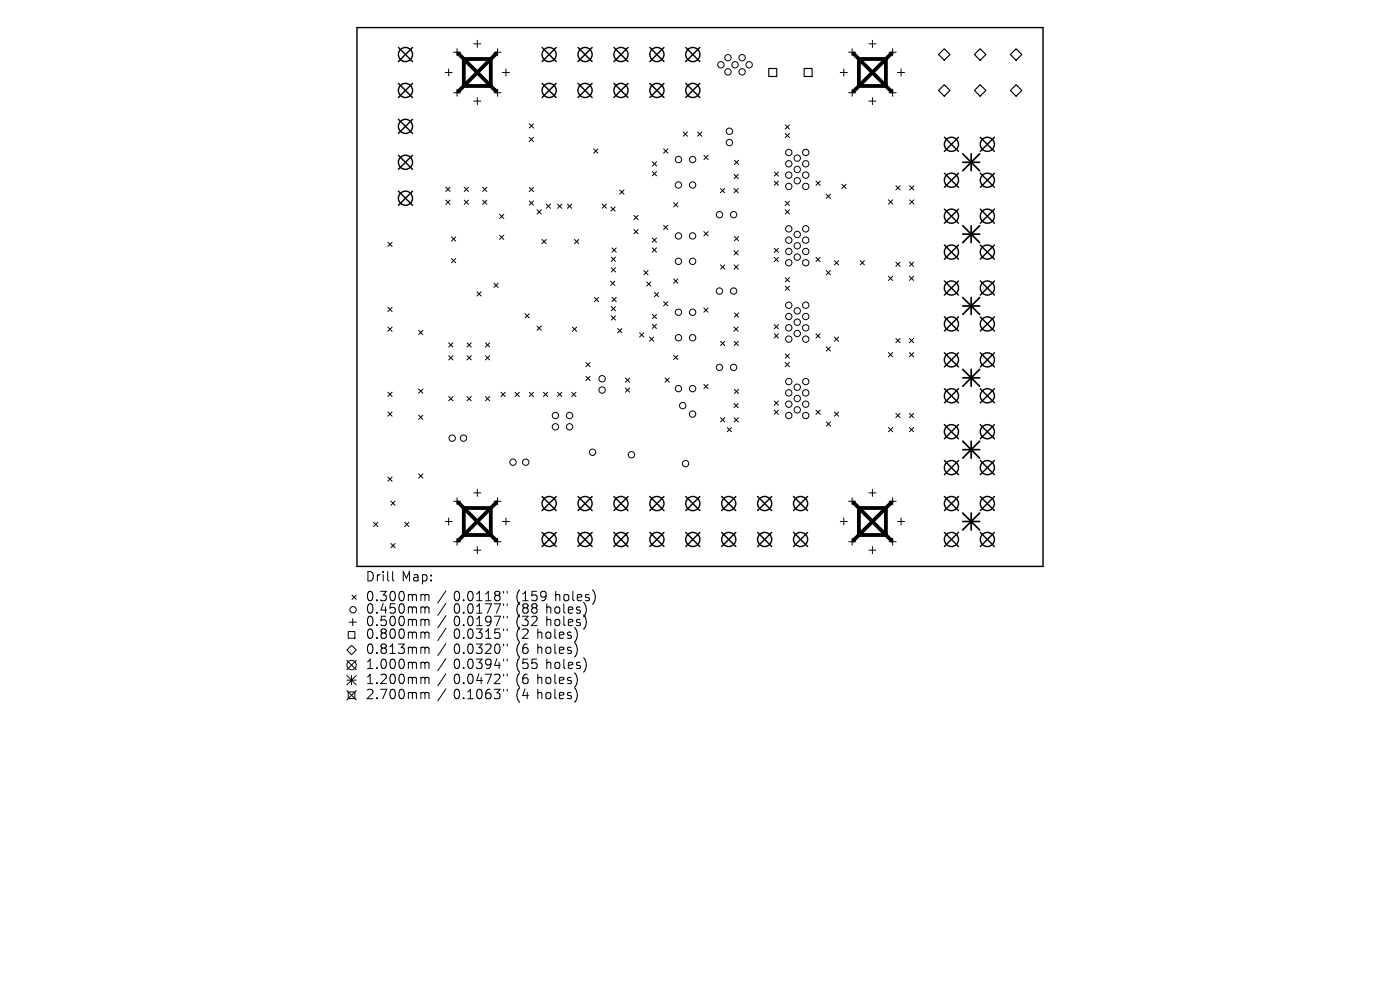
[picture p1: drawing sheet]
<svg xmlns="http://www.w3.org/2000/svg" width="297mm" height="210mm" viewBox="0 0 297 210" stroke-linecap="round" stroke-linejoin="round" font-family="sans-serif">
<defs><g id="words">
<g font-size="2.8">
<text x="77.6" y="123.8">Drill</text>
<text x="85.2" y="123.8">Map:</text>
<text x="77.6" y="128">0.300mm</text>
<text x="77.6" y="130.6">0.450mm</text>
<text x="96.2" y="128">0.0118&quot;</text>
<text x="96.2" y="130.6">0.0177&quot;</text>
<text x="109.5" y="128">(159</text>
<text x="109.5" y="130.6">(88</text>
<text x="115.9" y="130.6">holes)</text>
<text x="117.8" y="128">holes)</text>
<text x="77.6" y="133.2">0.500mm</text>
<text x="77.6" y="135.9">0.800mm</text>
<text x="96.2" y="133.2">0.0197&quot;</text>
<text x="96.2" y="135.9">0.0315&quot;</text>
<text x="109.5" y="133.2">(32</text>
<text x="109.5" y="135.9">(2</text>
<text x="114" y="135.9">holes)</text>
<text x="115.9" y="133.2">holes)</text>
<text x="77.6" y="139.1">0.813mm</text>
<text x="77.6" y="142.3">1.000mm</text>
<text x="96.2" y="139.1">0.0320&quot;</text>
<text x="96.2" y="142.3">0.0394&quot;</text>
<text x="109.5" y="139.1">(6</text>
<text x="109.5" y="142.3">(55</text>
<text x="114" y="139.1">holes)</text>
<text x="115.9" y="142.3">holes)</text>
<text x="77.6" y="145.5">1.200mm</text>
<text x="77.6" y="148.7">2.700mm</text>
<text x="96.2" y="145.5">0.0472&quot;</text>
<text x="96.2" y="148.7">0.1063&quot;</text>
<text x="109.5" y="145.5">(6</text>
<text x="109.5" y="148.7">(4</text>
<text x="114" y="145.5">holes)</text>
<text x="114" y="148.7">holes)</text>
</g>
</g></defs>
<g fill="none" stroke="#000" stroke-width=".3">
<path d="M75.7 5.9h145.6v114.3h-145.6zM84.5 10.1l3 3M84.5 17.7l3 3M87.5 10.1l-3 3M87.5 17.7l-3 3M115 10.1l3 3M115 17.7l3 3M118 10.1l-3 3M118 17.7l-3 3M122.6 10.1l3 3M122.6 17.7l3 3M125.6 10.1l-3 3"/>
<path d="M125.6 17.7l-3 3M130.2 17.7l3 3M130.2 10.1l3 3M133.2 10.1l-3 3M133.2 17.7l-3 3M137.9 17.7l3 3M137.9 10.1l3 3M140.9 10.1l-3 3M140.9 17.7l-3 3M145.5 17.7l3 3M145.5 10.1l3 3M148.5 10.1l-3 3"/>
<path d="M148.5 17.7l-3 3M84.5 25.3l3 3M84.5 32.9l3 3M87.5 25.3l-3 3M87.5 32.9l-3 3M200.3 29.1l3 3M200.3 36.7l3 3M203.3 29.1l-3 3M203.3 36.7l-3 3M208 29.1l3 3M208 36.7l3 3M211 29.1l-3 3"/>
<path d="M211 36.7l-3 3M84.5 40.5l3 3M87.5 40.5l-3 3M200.3 44.4l3 3M200.3 52l3 3M200.3 59.6l3 3M203.3 44.4l-3 3M203.3 52l-3 3M203.3 59.6l-3 3M208 52l3 3M208 59.6l3 3M208 44.4l3 3"/>
<path d="M211 44.4l-3 3M211 52l-3 3M211 59.6l-3 3M200.3 67.2l3 3M200.3 74.8l3 3M203.3 67.2l-3 3M203.3 74.8l-3 3M208 74.8l3 3M208 67.2l3 3M211 67.2l-3 3M211 74.8l-3 3M200.3 82.5l3 3"/>
<path d="M200.3 90.1l3 3M200.3 97.7l3 3M203.3 82.5l-3 3M203.3 90.1l-3 3M203.3 97.7l-3 3M208 82.5l3 3M208 90.1l3 3M208 97.7l3 3M211 82.5l-3 3M211 90.1l-3 3M211 97.7l-3 3M115 105.3l3 3"/>
<path d="M115 112.9l3 3M118 105.3l-3 3M118 112.9l-3 3M122.6 112.9l3 3M122.6 105.3l3 3M125.6 105.3l-3 3M125.6 112.9l-3 3M130.2 112.9l3 3M130.2 105.3l3 3M133.2 105.3l-3 3M133.2 112.9l-3 3M137.9 112.9l3 3"/>
<path d="M137.9 105.3l3 3M140.9 105.3l-3 3M140.9 112.9l-3 3M145.5 112.9l3 3M145.5 105.3l3 3M148.5 105.3l-3 3M148.5 112.9l-3 3M153.1 105.3l3 3M153.1 112.9l3 3M156.1 105.3l-3 3M156.1 112.9l-3 3M160.7 112.9l3 3"/>
<path d="M160.7 105.3l3 3M163.7 105.3l-3 3M163.7 112.9l-3 3M168.3 105.3l3 3M168.3 112.9l3 3M171.3 105.3l-3 3M171.3 112.9l-3 3M200.3 105.3l3 3M200.3 112.9l3 3M203.3 105.3l-3 3M203.3 112.9l-3 3M208 105.3l3 3"/>
<path d="M208 112.9l3 3M211 105.3l-3 3M211 112.9l-3 3"/>
<circle cx="86" cy="19.2" r="1.5"/>
<circle cx="86" cy="11.6" r="1.5"/>
<circle cx="116.5" cy="11.6" r="1.5"/>
<circle cx="116.5" cy="19.2" r="1.5"/>
<circle cx="124.1" cy="11.6" r="1.5"/>
<circle cx="124.1" cy="19.2" r="1.5"/>
<circle cx="131.7" cy="11.6" r="1.5"/>
<circle cx="131.7" cy="19.2" r="1.5"/>
<circle cx="139.4" cy="19.2" r="1.5"/>
<circle cx="139.4" cy="11.6" r="1.5"/>
<circle cx="147" cy="11.6" r="1.5"/>
<circle cx="147" cy="19.2" r="1.5"/>
<circle cx="86" cy="34.4" r="1.5"/>
<circle cx="86" cy="26.8" r="1.5"/>
<circle cx="201.8" cy="30.6" r="1.5"/>
<circle cx="201.8" cy="38.2" r="1.5"/>
<circle cx="209.5" cy="38.2" r="1.5"/>
<circle cx="209.5" cy="30.6" r="1.5"/>
<circle cx="86" cy="42" r="1.5"/>
<circle cx="201.8" cy="45.9" r="1.5"/>
<circle cx="201.8" cy="53.5" r="1.5"/>
<circle cx="209.5" cy="53.5" r="1.5"/>
<circle cx="209.5" cy="45.9" r="1.5"/>
<circle cx="201.8" cy="61.1" r="1.5"/>
<circle cx="201.8" cy="68.7" r="1.5"/>
<circle cx="201.8" cy="76.3" r="1.5"/>
<circle cx="209.5" cy="68.7" r="1.5"/>
<circle cx="209.5" cy="76.3" r="1.5"/>
<circle cx="209.5" cy="61.1" r="1.5"/>
<circle cx="201.8" cy="91.6" r="1.5"/>
<circle cx="201.8" cy="99.2" r="1.5"/>
<circle cx="201.8" cy="84" r="1.5"/>
<circle cx="209.5" cy="84" r="1.5"/>
<circle cx="209.5" cy="91.6" r="1.5"/>
<circle cx="209.5" cy="99.2" r="1.5"/>
<circle cx="116.5" cy="106.8" r="1.5"/>
<circle cx="116.5" cy="114.4" r="1.5"/>
<circle cx="124.1" cy="114.4" r="1.5"/>
<circle cx="124.1" cy="106.8" r="1.5"/>
<circle cx="131.7" cy="114.4" r="1.5"/>
<circle cx="131.7" cy="106.8" r="1.5"/>
<circle cx="139.4" cy="114.4" r="1.5"/>
<circle cx="139.4" cy="106.8" r="1.5"/>
<circle cx="147" cy="114.4" r="1.5"/>
<circle cx="147" cy="106.8" r="1.5"/>
<circle cx="154.6" cy="106.8" r="1.5"/>
<circle cx="154.6" cy="114.4" r="1.5"/>
<circle cx="162.2" cy="106.8" r="1.5"/>
<circle cx="162.2" cy="114.4" r="1.5"/>
<circle cx="169.8" cy="106.8" r="1.5"/>
<circle cx="169.8" cy="114.4" r="1.5"/>
<circle cx="201.8" cy="106.8" r="1.5"/>
<circle cx="201.8" cy="114.4" r="1.5"/>
<circle cx="209.5" cy="106.8" r="1.5"/>
<circle cx="209.5" cy="114.4" r="1.5"/>
</g>
<g fill="none" stroke="#000" stroke-width=".21">
<path d="M94.4 15.4h1.5M95.2 14.6v1.5M96.2 11.1h1.5M96.2 19.7h1.5M97 10.3v1.5M97 18.9v1.5M100.5 9.3h1.5M101.3 8.6v1.5M104.8 11.1h1.5M104.8 19.7h1.5M105.6 10.3v1.5M105.6 18.9v1.5"/>
<path d="M106.6 15.4h1.5M107.3 14.6v1.5M178.3 15.4h1.5M179 14.6v1.5M180 11.1h1.5M180 19.7h1.5M180.8 10.3v1.5M180.8 18.9v1.5M184.3 9.3h1.5M185.1 8.6v1.5M188.6 11.1h1.5M188.6 19.7h1.5"/>
<path d="M189.4 10.3v1.5M189.4 18.9v1.5M190.4 15.4h1.5M191.2 14.6v1.5M94.6 39.7l.9 .9M95.5 39.7l-.9 .9M98.5 39.7l.9 .9M99.4 39.7l-.9 .9M100.5 21.5h1.5M101.3 20.7v1.5M102.4 39.7l.9 .9M103.3 39.7l-.9 .9"/>
<path d="M112.3 26.3l.9 .9M112.3 29.1l.9 .9M112.3 39.8l.9 .9M113.2 26.3l-.9 .9M113.2 29.1l-.9 .9M113.2 39.8l-.9 .9M125.9 31.6l.9 .9M126.8 31.6l-.9 .9M138.4 36.4l.9 .9M138.4 34.3l.9 .9M139.3 36.4l-.9 .9M139.3 34.3l-.9 .9"/>
<path d="M140.8 31.6l.9 .9M141.7 31.6l-.9 .9M145 28l.9 .9M145.9 28l-.9 .9M148 28l.9 .9M148.9 28l-.9 .9M149.3 32.9l.9 .9M150.2 32.9l-.9 .9M152.8 40l.9 .9M153.7 40l-.9 .9M155.7 37l.9 .9M155.7 40l.9 .9"/>
<path d="M155.8 34l.9 .9M156.6 37l-.9 .9M156.6 40l-.9 .9M156.7 34l-.9 .9M164.3 36.5l.9 .9M164.3 38.4l.9 .9M165.2 36.5l-.9 .9M165.2 38.4l-.9 .9M166.6 26.5l.9 .9M166.6 28.3l.9 .9M167.5 26.5l-.9 .9M167.5 28.3l-.9 .9"/>
<path d="M173.1 38.4l.9 .9M174 38.4l-.9 .9M178.6 39.1l.9 .9M179.5 39.1l-.9 .9M184.3 21.5h1.5M185.1 20.7v1.5M190 39.4l.9 .9M190.9 39.4l-.9 .9M193 39.4l.9 .9M193.9 39.4l-.9 .9M82.3 51.4l.9 .9M83.2 51.4l-.9 .9"/>
<path d="M94.6 42.5l.9 .9M95.5 42.5l-.9 .9M95.8 50.3l.9 .9M95.8 54.8l.9 .9M96.7 50.3l-.9 .9M96.7 54.8l-.9 .9M98.5 42.5l.9 .9M99.4 42.5l-.9 .9M102.4 42.5l.9 .9M103.3 42.5l-.9 .9M106 45.5l.9 .9M106 49.9l.9 .9"/>
<path d="M106.9 45.5l-.9 .9M106.9 49.9l-.9 .9M112.3 42.6l.9 .9M113.2 42.6l-.9 .9M113.9 44.5l.9 .9M114.8 44.5l-.9 .9M115 50.8l.9 .9M115.9 50.8l-.9 .9M115.9 43.3l.9 .9M116.8 43.3l-.9 .9M118.3 43.3l.9 .9M119.2 43.3l-.9 .9"/>
<path d="M120.4 43.3l.9 .9M121.3 43.3l-.9 .9M121.9 50.8l.9 .9M122.8 50.8l-.9 .9M127.8 43.3l.9 .9M128.7 43.3l-.9 .9M129.5 59.6l.9 .9M129.6 43.9l.9 .9M129.7 54.5l.9 .9M129.7 56.8l.9 .9M129.8 52.6l.9 .9M130.4 59.6l-.9 .9"/>
<path d="M130.5 43.9l-.9 .9M130.6 54.5l-.9 .9M130.6 56.8l-.9 .9M130.7 52.6l-.9 .9M131.5 40.3l.9 .9M132.4 40.3l-.9 .9M134.5 48.7l.9 .9M134.5 45.7l.9 .9M135.4 45.7l-.9 .9M135.4 48.7l-.9 .9M136.6 57.4l.9 .9M137.2 59.8l.9 .9"/>
<path d="M137.5 57.4l-.9 .9M138.1 59.8l-.9 .9M138.4 52.6l.9 .9M138.4 50.5l.9 .9M139.3 52.6l-.9 .9M139.3 50.5l-.9 .9M140.8 47.8l.9 .9M141.7 47.8l-.9 .9M142.9 59.2l.9 .9M142.9 43l.9 .9M143.8 59.2l-.9 .9M143.8 43l-.9 .9"/>
<path d="M149.3 49.1l.9 .9M150.2 49.1l-.9 .9M152.9 56.2l.9 .9M153.8 56.2l-.9 .9M155.7 53.2l.9 .9M155.7 56.2l.9 .9M155.8 50.2l.9 .9M156.6 53.2l-.9 .9M156.6 56.2l-.9 .9M156.7 50.2l-.9 .9M164.2 52.7l.9 .9M164.2 54.6l.9 .9"/>
<path d="M165.1 52.7l-.9 .9M165.1 54.6l-.9 .9M166.6 42.7l.9 .9M166.6 44.5l.9 .9M166.6 58.9l.9 .9M167.5 42.7l-.9 .9M167.5 44.5l-.9 .9M167.5 58.9l-.9 .9M173.1 54.6l.9 .9M174 54.6l-.9 .9M175.3 41.2l.9 .9M175.3 57.4l.9 .9"/>
<path d="M176.2 41.2l-.9 .9M176.2 57.4l-.9 .9M177 55.3l.9 .9M177.9 55.3l-.9 .9M182.5 55.3l.9 .9M183.4 55.3l-.9 .9M188.5 42.4l.9 .9M188.5 58.6l.9 .9M189.4 42.4l-.9 .9M189.4 58.6l-.9 .9M190 55.6l.9 .9M190.9 55.6l-.9 .9"/>
<path d="M192.9 55.6l.9 .9M192.9 58.6l.9 .9M193 42.4l.9 .9M193.8 55.6l-.9 .9M193.8 58.6l-.9 .9M193.9 42.4l-.9 .9M82.3 65.2l.9 .9M82.3 69.4l.9 .9M83.2 65.2l-.9 .9M83.2 69.4l-.9 .9M88.8 70.1l.9 .9M89.7 70.1l-.9 .9"/>
<path d="M95.2 72.7l.9 .9M95.2 75.5l.9 .9M96.1 72.7l-.9 .9M96.1 75.5l-.9 .9M99.1 72.7l.9 .9M99.1 75.5l.9 .9M100 72.7l-.9 .9M100 75.5l-.9 .9M101.2 61.9l.9 .9M102.1 61.9l-.9 .9M103 72.7l.9 .9M103 75.5l.9 .9"/>
<path d="M103.9 72.7l-.9 .9M103.9 75.5l-.9 .9M104.8 60.1l.9 .9M105.7 60.1l-.9 .9M111.4 66.5l.9 .9M112.3 66.5l-.9 .9M113.9 69.2l.9 .9M114.8 69.2l-.9 .9M121.4 69.4l.9 .9M122.3 69.4l-.9 .9M124.3 76.9l.9 .9M124.3 79.8l.9 .9"/>
<path d="M125.2 76.9l-.9 .9M125.2 79.8l-.9 .9M126.1 63.1l.9 .9M127 63.1l-.9 .9M129.7 65l.9 .9M129.7 67l.9 .9M129.8 63.1l.9 .9M130.6 65l-.9 .9M130.6 67l-.9 .9M130.7 63.1l-.9 .9M131 69.7l.9 .9M131.9 69.7l-.9 .9"/>
<path d="M135.7 70.6l.9 .9M136.6 70.6l-.9 .9M137.8 71.5l.9 .9M138.4 68.8l.9 .9M138.4 66.7l.9 .9M138.7 71.5l-.9 .9M138.8 62l.9 .9M139.3 68.8l-.9 .9M139.3 66.7l-.9 .9M139.7 62l-.9 .9M140.8 64l.9 .9M141.7 64l-.9 .9"/>
<path d="M142.9 75.4l.9 .9M143.8 75.4l-.9 .9M149.3 65.3l.9 .9M150.2 65.3l-.9 .9M152.9 72.4l.9 .9M153.8 72.4l-.9 .9M155.7 69.4l.9 .9M155.7 72.4l.9 .9M155.8 66.4l.9 .9M156.6 69.4l-.9 .9M156.6 72.4l-.9 .9M156.7 66.4l-.9 .9"/>
<path d="M164.2 68.9l.9 .9M164.2 70.8l.9 .9M165.1 68.9l-.9 .9M165.1 70.8l-.9 .9M166.6 60.7l.9 .9M166.6 75.1l.9 .9M166.6 76.9l.9 .9M167.5 60.7l-.9 .9M167.5 75.1l-.9 .9M167.5 76.9l-.9 .9M173.1 70.8l.9 .9M174 70.8l-.9 .9"/>
<path d="M175.3 73.6l.9 .9M176.2 73.6l-.9 .9M177 71.5l.9 .9M177.9 71.5l-.9 .9M188.5 74.8l.9 .9M189.4 74.8l-.9 .9M190 71.8l.9 .9M190.9 71.8l-.9 .9M192.9 71.8l.9 .9M192.9 74.8l.9 .9M193.8 71.8l-.9 .9M193.8 74.8l-.9 .9"/>
<path d="M82.3 83.2l.9 .9M82.3 87.4l.9 .9M83.2 83.2l-.9 .9M83.2 87.4l-.9 .9M88.8 82.5l.9 .9M88.8 88.1l.9 .9M89.7 82.5l-.9 .9M89.7 88.1l-.9 .9M95.2 84.1l.9 .9M96.1 84.1l-.9 .9M99.1 84.1l.9 .9M100 84.1l-.9 .9"/>
<path d="M103 84.1l.9 .9M103.9 84.1l-.9 .9M106.3 83.2l.9 .9M107.2 83.2l-.9 .9M109.3 83.2l.9 .9M110.2 83.2l-.9 .9M112.3 83.2l.9 .9M113.2 83.2l-.9 .9M115.3 83.2l.9 .9M116.2 83.2l-.9 .9M118.3 83.2l.9 .9M119.2 83.2l-.9 .9"/>
<path d="M121.3 83.2l.9 .9M122.2 83.2l-.9 .9M132.7 80.2l.9 .9M132.7 82.3l.9 .9M133.6 80.2l-.9 .9M133.6 82.3l-.9 .9M141.1 80.2l.9 .9M142 80.2l-.9 .9M149.3 81.5l.9 .9M150.2 81.5l-.9 .9M152.9 88.6l.9 .9M153.8 88.6l-.9 .9"/>
<path d="M154.3 90.7l.9 .9M155.2 90.7l-.9 .9M155.7 85.6l.9 .9M155.7 88.6l.9 .9M155.8 82.6l.9 .9M156.6 85.6l-.9 .9M156.6 88.6l-.9 .9M156.7 82.6l-.9 .9M164.2 87l.9 .9M164.2 85.1l.9 .9M165.1 85.1l-.9 .9M165.1 87l-.9 .9"/>
<path d="M173.1 87l.9 .9M174 87l-.9 .9M175.3 89.5l.9 .9M176.2 89.5l-.9 .9M177 87.4l.9 .9M177.9 87.4l-.9 .9M188.5 90.7l.9 .9M189.4 90.7l-.9 .9M190 87.7l.9 .9M190.9 87.7l-.9 .9M192.9 87.7l.9 .9M192.9 90.7l.9 .9"/>
<path d="M193.8 87.7l-.9 .9M193.8 90.7l-.9 .9M79.3 110.8l.9 .9M80.2 110.8l-.9 .9M82.3 101.2l.9 .9M82.9 106.3l.9 .9M82.9 115.3l.9 .9M83.2 101.2l-.9 .9M83.8 106.3l-.9 .9M83.8 115.3l-.9 .9M85.9 110.8l.9 .9M86.8 110.8l-.9 .9"/>
<path d="M88.8 100.5l.9 .9M89.7 100.5l-.9 .9M94.4 110.6h1.5M95.2 109.9v1.5M96.2 106.3h1.5M96.2 114.9h1.5M97 105.6v1.5M97 114.2v1.5M100.5 104.6h1.5M100.5 116.7h1.5M101.3 103.8v1.5M101.3 116v1.5"/>
<path d="M104.8 106.3h1.5M104.8 114.9h1.5M105.6 105.6v1.5M105.6 114.2v1.5M106.6 110.6h1.5M107.3 109.9v1.5M178.3 110.6h1.5M179 109.9v1.5M180 106.3h1.5M180 114.9h1.5M180.8 105.6v1.5M180.8 114.2v1.5"/>
<path d="M184.3 104.6h1.5M184.3 116.7h1.5M185.1 103.8v1.5M185.1 116v1.5M188.6 106.3h1.5M188.6 114.9h1.5M189.4 105.6v1.5M189.4 114.2v1.5M190.4 110.6h1.5M191.2 109.9v1.5M73.9 134h1.4v1.4h-1.4zM74.1 132h1.5"/>
<path d="M74.6 136.9l1 1-1 1-1-1zM74.7 126.3l.9 .9M74.8 131.2v1.5M75.6 126.3l-.9 .9M83.3 121.2v1.8l.3 .2M89.9 126.1l.3 .3M89.9 128.7l.3 .3M89.9 131.4l.3 .3M89.9 134.1l.3 .3M89.9 137.3l.3 .3M90.2 126.4v1M90.2 129v1.1"/>
<path d="M90.2 131.7v1M90.2 134.4v1M90.2 137.6v1M90.2 126.4l.2-.3 .5 .1 .1 1.2M90.2 129l.2-.3 .5 .1 .1 1.3M90.2 131.7l.2-.3 .5 .1 .1 1.2M90.2 134.4l.2-.3 .5 .1 .1 1.2M90.2 137.6l.2-.3 .5 .1 .1 1.2M94.6 125.3l-1.7 2.6M94.6 128l-1.7 2.6M94.6 130.6l-1.7 2.6M94.6 133.3l-1.7 2.6"/>
<path d="M94.6 136.5l-1.7 2.6M94.6 139.7l-1.7 2.6M106.8 125.4v.4M106.8 128.1v.4M106.8 130.7v.4M106.8 133.4v.4M106.8 136.6v.4M106.8 139.8v.4M107.6 125.4v.4M107.6 128.1v.4M107.6 130.7v.4M107.6 133.4v.4"/>
<path d="M107.6 136.6v.4M107.6 139.8v.4M122.4 137.2v1.3M122.5 134.5l-.1 .8M124.3 131.3v1.3M124.4 129.1l-.1 .9M126.2 126v1.3M73.6 140.1l2 2M73.6 143.3l2 2M73.6 144.3h2M73.6 146.5l2 2M73.9 146.8h1.4v1.4h-1.4z"/>
<path d="M74.6 143.3v2M75.6 140.1l-2 2M75.6 143.3l-2 2M75.6 146.5l-2 2M89.9 140.5l.3 .3M89.9 143.7l.3 .3M89.9 146.9l.3 .3M90.2 140.8v1M90.2 144v1M90.2 147.2v1M90.2 140.8l.2-.3 .5 .1 .1 1.2M90.2 144l.2-.3 .5 .1 .1 1.2"/>
<path d="M90.2 147.2l.2-.3 .5 .1 .1 1.2M94.6 142.9l-1.7 2.6M94.6 146.1l-1.7 2.6M106.8 143v.4M106.8 146.2v.4M107.6 143v.4M107.6 146.2v.4M122.4 143.6v1.3M122.4 146.8v1.3M124.3 140.4v1.3"/>
<circle cx="152.9" cy="13.7" r=".67"/>
<circle cx="154.4" cy="12.2" r=".67"/>
<circle cx="154.4" cy="15.2" r=".67"/>
<circle cx="155.9" cy="13.7" r=".67"/>
<circle cx="157.4" cy="12.2" r=".67"/>
<circle cx="157.4" cy="15.2" r=".67"/>
<circle cx="158.9" cy="13.7" r=".67"/>
<circle cx="143.9" cy="33.8" r=".67"/>
<circle cx="143.9" cy="39.2" r=".67"/>
<circle cx="146.9" cy="33.8" r=".67"/>
<circle cx="146.9" cy="39.2" r=".67"/>
<circle cx="154.7" cy="30.2" r=".67"/>
<circle cx="154.7" cy="27.8" r=".67"/>
<circle cx="167.3" cy="37.1" r=".67"/>
<circle cx="167.3" cy="32.3" r=".67"/>
<circle cx="167.3" cy="34.7" r=".67"/>
<circle cx="167.3" cy="39.5" r=".67"/>
<circle cx="169.1" cy="38.3" r=".67"/>
<circle cx="169.1" cy="35.9" r=".67"/>
<circle cx="169.1" cy="33.5" r=".67"/>
<circle cx="170.9" cy="37.1" r=".67"/>
<circle cx="170.9" cy="32.3" r=".67"/>
<circle cx="170.9" cy="34.7" r=".67"/>
<circle cx="170.9" cy="39.5" r=".67"/>
<circle cx="143.9" cy="55.4" r=".67"/>
<circle cx="143.9" cy="50" r=".67"/>
<circle cx="146.9" cy="55.4" r=".67"/>
<circle cx="146.9" cy="50" r=".67"/>
<circle cx="152.6" cy="45.5" r=".67"/>
<circle cx="155.6" cy="45.5" r=".67"/>
<circle cx="167.3" cy="48.5" r=".67"/>
<circle cx="167.3" cy="55.7" r=".67"/>
<circle cx="167.3" cy="53.3" r=".67"/>
<circle cx="167.3" cy="50.9" r=".67"/>
<circle cx="169.1" cy="52.1" r=".67"/>
<circle cx="169.1" cy="54.5" r=".67"/>
<circle cx="169.1" cy="49.7" r=".67"/>
<circle cx="170.9" cy="48.5" r=".67"/>
<circle cx="170.9" cy="55.7" r=".67"/>
<circle cx="170.9" cy="53.3" r=".67"/>
<circle cx="170.9" cy="50.9" r=".67"/>
<circle cx="143.9" cy="66.2" r=".67"/>
<circle cx="143.9" cy="71.6" r=".67"/>
<circle cx="146.9" cy="66.2" r=".67"/>
<circle cx="146.9" cy="71.6" r=".67"/>
<circle cx="152.6" cy="77.9" r=".67"/>
<circle cx="152.6" cy="61.7" r=".67"/>
<circle cx="155.6" cy="77.9" r=".67"/>
<circle cx="155.6" cy="61.7" r=".67"/>
<circle cx="167.3" cy="69.5" r=".67"/>
<circle cx="167.3" cy="64.7" r=".67"/>
<circle cx="167.3" cy="67.1" r=".67"/>
<circle cx="167.3" cy="71.9" r=".67"/>
<circle cx="169.1" cy="70.7" r=".67"/>
<circle cx="169.1" cy="68.3" r=".67"/>
<circle cx="169.1" cy="65.9" r=".67"/>
<circle cx="170.9" cy="69.5" r=".67"/>
<circle cx="170.9" cy="64.7" r=".67"/>
<circle cx="170.9" cy="67.1" r=".67"/>
<circle cx="170.9" cy="71.9" r=".67"/>
<circle cx="95.9" cy="92.9" r=".67"/>
<circle cx="98.3" cy="92.9" r=".67"/>
<circle cx="108.8" cy="98" r=".67"/>
<circle cx="111.5" cy="98" r=".67"/>
<circle cx="117.8" cy="90.5" r=".67"/>
<circle cx="117.8" cy="88.1" r=".67"/>
<circle cx="120.8" cy="90.5" r=".67"/>
<circle cx="120.8" cy="88.1" r=".67"/>
<circle cx="125.7" cy="95.9" r=".67"/>
<circle cx="127.7" cy="80.3" r=".67"/>
<circle cx="127.7" cy="82.7" r=".67"/>
<circle cx="134" cy="96.5" r=".67"/>
<circle cx="143.9" cy="82.4" r=".67"/>
<circle cx="144.8" cy="86" r=".67"/>
<circle cx="145.4" cy="98.3" r=".67"/>
<circle cx="146.9" cy="87.8" r=".67"/>
<circle cx="146.9" cy="82.4" r=".67"/>
<circle cx="167.3" cy="80.9" r=".67"/>
<circle cx="167.3" cy="88.1" r=".67"/>
<circle cx="167.3" cy="85.7" r=".67"/>
<circle cx="167.3" cy="83.3" r=".67"/>
<circle cx="169.1" cy="86.9" r=".67"/>
<circle cx="169.1" cy="84.5" r=".67"/>
<circle cx="169.1" cy="82.1" r=".67"/>
<circle cx="170.9" cy="80.9" r=".67"/>
<circle cx="170.9" cy="88.1" r=".67"/>
<circle cx="170.9" cy="85.7" r=".67"/>
<circle cx="170.9" cy="83.3" r=".67"/>
<circle cx="74.9" cy="129.3" r=".67"/>
<circle cx="74.6" cy="141.1" r="1"/>
</g>
<path d="M163.1 14.5h1.7v1.7h-1.7zM170.6 14.5h1.7v1.7h-1.7zM200.3 10.3l1.2 1.3-1.2 1.2-1.2-1.2zM200.3 18l1.2 1.2-1.2 1.2-1.2-1.2zM206.7 11.6l1.2-1.3 1.3 1.3-1.3 1.2zM206.7 19.2l1.2-1.2 1.3 1.2-1.3 1.2zM215.6 10.3l1.2 1.3-1.2 1.2-1.3-1.2zM215.6 18l1.2 1.2-1.2 1.2-1.3-1.2z" fill="none" stroke="#000" stroke-width=".24"/>
<g fill="none" stroke="#000" stroke-width=".36">
<path d="M204.2 32.6l3.6 3.6M204.2 34.4h3.6M206 32.6v3.6M207.8 32.6l-3.6 3.6M204.2 47.9l3.6 3.6M204.2 49.7h3.6M206 47.9v3.6M207.8 47.9l-3.6 3.6M204.2 63.1l3.6 3.6M204.2 64.9h3.6M204.2 78.3l3.6 3.6M206 63.1v3.6"/>
<path d="M206 78.3v3.6M207.8 63.1l-3.6 3.6M207.8 78.3l-3.6 3.6M204.2 80.1h3.6M204.2 93.6l3.6 3.6M204.2 95.4h3.6M206 93.6v3.6M207.8 93.6l-3.6 3.6M204.2 108.8l3.6 3.6M204.2 110.6h3.6M206 108.8v3.6M207.8 108.8l-3.6 3.6"/>
</g>
<path d="M97.2 11.3l8.1 8.1M98.4 12.5h5.7v5.7h-5.7zM105.3 11.3l-8.1 8.1M181 11.3l8.1 8.1M182.2 12.5h5.7v5.7h-5.7zM189.1 11.3l-8.1 8.1M97.2 106.6l8.1 8.1M98.4 107.8h5.7v5.7h-5.7zM105.3 106.6l-8.1 8.1M181 106.6l8.1 8.1M182.2 107.8h5.7v5.7h-5.7zM189.1 106.6l-8.1 8.1" fill="none" stroke="#000" stroke-width=".81"/>
<use href="#words"/>
</svg>
